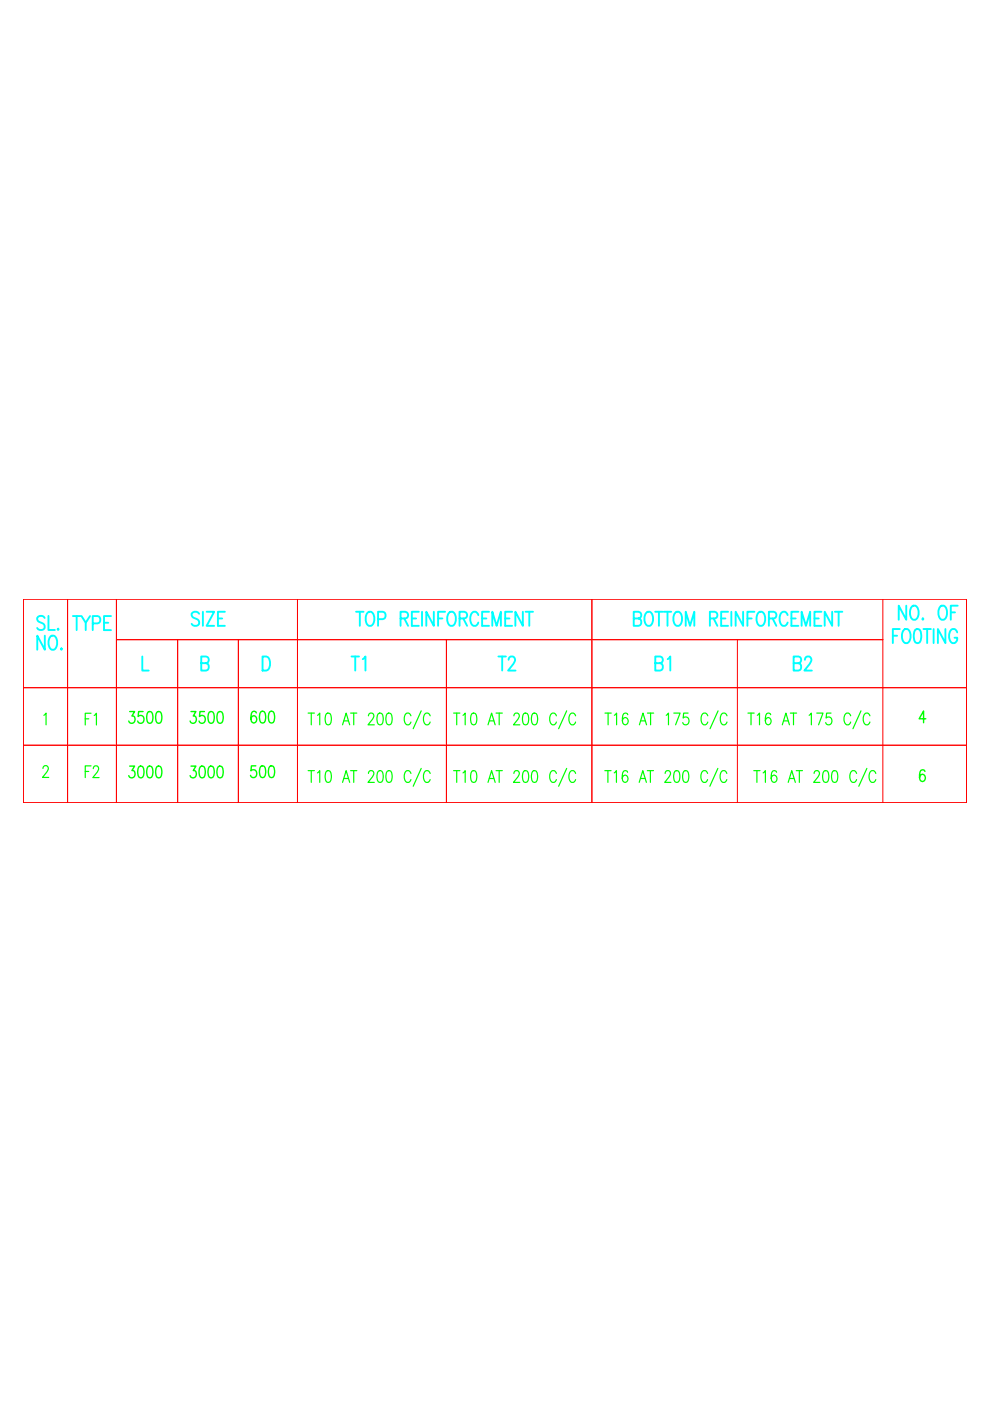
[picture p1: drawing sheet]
<svg xmlns="http://www.w3.org/2000/svg" width="210mm" height="297mm" viewBox="0 0 210 297" stroke-linecap="round" stroke-linejoin="round" font-family="sans-serif">
<defs><g id="words">
<g font-size="6.6" fill="#0ff">
<text x="104.4" y="143.6">T2</text>
<text x="137.6" y="143.6">B1</text>
<text x="166.9" y="143.6">B2</text>
</g>
<g font-size="6.2" fill="#0ff">
<text x="6.7" y="134.8">SL.</text>
<text x="14.1" y="134.8">TYPE</text>
<text x="188" y="137.6">FO0TING</text>
<text x="189.4" y="132.6">NO. OF</text>
<text x="6.7" y="139">NO.</text>
<text x="78.3" y="143.6" transform="rotate(-90 78.3 143.6)">T1</text>
</g>
<g font-size="5.7" fill="#0f0">
<text x="26.1" y="154.5">3500</text>
<text x="39.2" y="154.5">3500</text>
<text x="51.9" y="154.5">600</text>
<text x="16.9" y="166.2">F2</text>
<text x="26.1" y="166.2">3000</text>
<text x="39.2" y="166.2">3000</text>
<text x="51.9" y="166.2">500</text>
</g>
<text font-size="5.3" fill="#0f0" x="21.2" y="154.9" transform="rotate(-90 21.2 154.9)">F1</text>
</g></defs>
<!-- layer: S-ANNO-LEAD -->
<g fill="none" stroke="#f00" stroke-width=".21">
<path d="M4.9 127v43.2h200M4.9 127h200v43.2M14.3 127v43.2M24.7 135.6h162.5M24.7 127v43.2M37.7 135.6v34.6M50.5 135.6v34.6M63.1 127v43.2M94.7 135.6v34.6M125.5 127v43.2M156.3 135.6v34.6M187.2 127v43.2"/>
<path d="M4.9 145.8h200M4.9 158h200"/>
</g>
<!-- layer: S-ANNO-TEXT-T250 -->
<g fill="none" stroke="#0f0" stroke-width=".25">
<path d="M9.3 151.7l.5-.5v2.5M65.3 151.2h1.4M66 151.2v2.5M67.3 151.7l.5-.5v2.5M69.2 151.3l.5-.1a1.19 1.19 0 0 1 .6 1.4l-.3 1-.5 .1a1.23 1.23 0 0 1-.6-1.5zM72.6 153.7l.8-2.5 .7 2.5M72.9 152.8h1M74.3 151.2h1.4M75 151.2v2.5M78.1 151.8l.1-.4 .3-.2h.4l.3 .2a.9 .9 0 0 1-.2 1.1l-1 1.2h1.4M80.2 151.3l.5-.1a1.19 1.19 0 0 1 .6 1.4l-.3 1-.5 .1a1.22 1.22 0 0 1-.6-1.5zM82.1 151.3l.5-.1a1.19 1.19 0 0 1 .5 1.4l-.2 1-.5 .1a1.22 1.22 0 0 1-.6-1.5z"/>
<path d="M87.1 151.8a.66 .66 0 0 0-.6-.6 .66 .66 0 0 0-.7 .6 1.59 1.59 0 0 0 .5 1.9 .73 .73 0 0 0 .8-.6M89.3 150.7l-1.7 3.8M91.2 151.8a.66 .66 0 0 0-.7-.6 .66 .66 0 0 0-.6 .6 1.59 1.59 0 0 0 .4 1.9 .73 .73 0 0 0 .9-.6M96.2 151.2h1.3M96.8 151.2v2.5M98.2 151.7l.4-.5v2.5M100.1 151.3l.4-.1a1.19 1.19 0 0 1 .6 1.4l-.3 1-.5 .1a1.22 1.22 0 0 1-.5-1.5zM103.5 153.7l.7-2.5 .8 2.5M103.8 152.8h.9M105.2 151.2h1.3M105.8 151.2v2.5M109 151.8l.1-.4 .2-.2h.4l.3 .2a.9 .9 0 0 1-.2 1.1l-.9 1.2h1.3"/>
<path d="M111 151.3l.5-.1a1.19 1.19 0 0 1 .6 1.4l-.3 1-.5 .1a1.23 1.23 0 0 1-.5-1.5zM113 151.3l.4-.1a1.19 1.19 0 0 1 .6 1.4l-.3 1-.5 .1a1.23 1.23 0 0 1-.5-1.5zM118 151.8a.66 .66 0 0 0-.7-.6 .66 .66 0 0 0-.7 .6 1.57 1.57 0 0 0 .5 1.9 .72 .72 0 0 0 .9-.6M120.1 150.7l-1.7 3.8M122 151.8a.66 .66 0 0 0-.6-.6 .66 .66 0 0 0-.7 .6 1.57 1.57 0 0 0 .5 1.9 .72 .72 0 0 0 .8-.6M128.3 151.2h1.3M128.9 151.2v2.5M130.3 151.7l.4-.5v2.5M133.1 151.5a.53 .53 0 0 0-.9-.2 2.3 2.3 0 0 0 0 2.3 .54 .54 0 0 0 .9-.3 .71 .71 0 0 0 0-.8 .71 .71 0 0 0-.9-.3l-.2 .6M135.6 153.7l.7-2.5 .8 2.5M135.9 152.8h.9M137.3 151.2h1.3"/>
<path d="M137.9 151.2v2.5M141.3 151.7l.4-.5v2.5M142.9 151.2h1.3l-1 2.5M145.9 151.2h-1v1a.76 .76 0 0 1 1 .1 .76 .76 0 0 1 0 1.1 .76 .76 0 0 1-1 0l-.1-.2M150.1 151.8a.73 .73 0 0 0-.9-.6 .73 .73 0 0 0-.6 .9 1.09 1.09 0 0 0 1 1.6l.5-.6M152.2 150.7l-1.7 3.8M154.1 151.8a.66 .66 0 0 0-.6-.6 .66 .66 0 0 0-.7 .6l-.1 .3a1.09 1.09 0 0 0 1 1.6l.4-.6M158.6 151.2h1.3M159.2 151.2v2.5M160.6 151.7l.4-.5v2.5M163.4 151.5l-.1-.2-.5-.1a1.33 1.33 0 0 0-.5 1.6l.3 .8a.53 .53 0 0 0 .8-.3 .71 .71 0 0 0 0-.8 .71 .71 0 0 0-.8-.3l-.3 .6M165.9 153.7l.7-2.5 .8 2.5"/>
<path d="M166.2 152.8h.9M167.6 151.2h1.3M168.2 151.2v2.5M171.6 151.7l.4-.5v2.5M173.2 151.2h1.3l-.9 2.5M176.2 151.2h-.9l-.1 1a.76 .76 0 0 1 1 .1 .76 .76 0 0 1 0 1.1 .76 .76 0 0 1-1 0l-.1-.2M180.4 151.8a.66 .66 0 0 0-.7-.6 .66 .66 0 0 0-.7 .6 1.57 1.57 0 0 0 .5 1.9 .72 .72 0 0 0 .9-.6M182.5 150.7l-1.7 3.8M184.4 151.8a.66 .66 0 0 0-.6-.6 .66 .66 0 0 0-.7 .6 1.57 1.57 0 0 0 .5 1.9 .72 .72 0 0 0 .8-.6M9.1 162.9l.1-.3 .3-.3h.4l.2 .3a.9 .9 0 0 1-.1 1l-1 1.2h1.3M65.3 163.4h1.4M66 163.4v2.5"/>
<path d="M67.3 163.9l.5-.5v2.5M69.2 163.5l.5-.1a1.21 1.21 0 0 1 .6 1.4l-.3 1-.5 .1a1.22 1.22 0 0 1-.6-1.4zM72.6 165.9l.8-2.5 .7 2.5M72.9 165.1h1M74.3 163.4h1.4M75 163.4v2.5M78.1 164l.1-.4 .3-.2h.4l.3 .2a.9 .9 0 0 1-.2 1.1l-1 1.2h1.4M80.2 163.5l.5-.1a1.21 1.21 0 0 1 .6 1.4l-.3 1-.5 .1a1.21 1.21 0 0 1-.6-1.4zM82.1 163.5l.5-.1a1.21 1.21 0 0 1 .5 1.4l-.2 1-.5 .1a1.21 1.21 0 0 1-.6-1.4zM87.1 164a.66 .66 0 0 0-.6-.6 .66 .66 0 0 0-.7 .6 1.58 1.58 0 0 0 .5 1.9 .71 .71 0 0 0 .8-.6M89.3 162.9l-1.7 3.8M91.2 164a.66 .66 0 0 0-.7-.6 .66 .66 0 0 0-.6 .6 1.58 1.58 0 0 0 .4 1.9 .71 .71 0 0 0 .9-.6"/>
<path d="M96.2 163.4h1.3M96.8 163.4v2.5M98.2 163.9l.4-.5v2.5M100.1 163.5l.4-.1a1.21 1.21 0 0 1 .6 1.4l-.3 1-.5 .1a1.21 1.21 0 0 1-.5-1.4zM103.5 165.9l.7-2.5 .8 2.5M103.8 165.1h.9M105.2 163.4h1.3M105.8 163.4v2.5M109 164l.1-.4 .2-.2h.4l.3 .2a.9 .9 0 0 1-.2 1.1l-.9 1.2h1.3M111 163.5l.5-.1a1.21 1.21 0 0 1 .6 1.4l-.3 1-.5 .1a1.22 1.22 0 0 1-.5-1.4zM113 163.5l.4-.1a1.21 1.21 0 0 1 .6 1.4l-.3 1-.5 .1a1.22 1.22 0 0 1-.5-1.4zM118 164a.66 .66 0 0 0-.7-.6 .66 .66 0 0 0-.7 .6 1.56 1.56 0 0 0 .5 1.9 .7 .7 0 0 0 .9-.6"/>
<path d="M120.1 162.9l-1.7 3.8M122 164a.66 .66 0 0 0-.6-.6 .66 .66 0 0 0-.7 .6 1.56 1.56 0 0 0 .5 1.9 .7 .7 0 0 0 .8-.6M128.2 163.4h1.4M128.9 163.4v2.5M130.2 163.9l.5-.5v2.5M133.1 163.7l-.1-.2-.5-.1a1.36 1.36 0 0 0-.6 1.7l.1 .4a.55 .55 0 0 0 .5 .4 .55 .55 0 0 0 .6-.4 .7 .7 0 0 0-.1-.8 .7 .7 0 0 0-.8-.2l-.3 .6M135.5 165.9l.8-2.5 .8 2.5M135.8 165.1h1M137.2 163.4h1.4M137.9 163.4v2.5M141 164l.1-.4 .3-.2h.4l.3 .2a.9 .9 0 0 1-.2 1.1l-1 1.2h1.4M143.1 163.5l.5-.1a1.21 1.21 0 0 1 .6 1.4l-.3 1-.5 .1a1.21 1.21 0 0 1-.6-1.4z"/>
<path d="M145 163.5l.5-.1a1.22 1.22 0 0 1 .5 1.4l-.2 1-.5 .1a1.21 1.21 0 0 1-.6-1.4zM150 164a.66 .66 0 0 0-.6-.6 .66 .66 0 0 0-.7 .6 1.56 1.56 0 0 0 .5 1.9 .69 .69 0 0 0 .8-.6M152.2 162.9l-1.7 3.8M154.1 164a.66 .66 0 0 0-.7-.6 .66 .66 0 0 0-.6 .6 1.56 1.56 0 0 0 .5 1.9 .69 .69 0 0 0 .8-.6M159.8 163.4h1.3M160.5 163.4v2.5M161.8 163.9l.5-.5v2.5M164.7 163.7a.53 .53 0 0 0-.9-.2 2.32 2.32 0 0 0 0 2.3 .7 .7 0 0 0 .9-.7 .7 .7 0 0 0-.9-.6l-.3 .6M167.1 165.9l.8-2.5 .7 2.5M167.4 165.1h.9M168.8 163.4h1.3M169.5 163.4v2.5"/>
<path d="M172.6 164l.1-.4 .3-.2h.4l.2 .2a.9 .9 0 0 1-.1 1.1l-1 1.2h1.3M174.7 163.5l.5-.1a1.22 1.22 0 0 1 .5 1.4l-.2 1-.5 .1a1.21 1.21 0 0 1-.6-1.4zM176.6 163.5l.5-.1a1.19 1.19 0 0 1 .5 1.4l-.2 1-.5 .1a1.21 1.21 0 0 1-.6-1.4zM181.6 164a.67 .67 0 0 0-.6-.6 .67 .67 0 0 0-.7 .6 1.56 1.56 0 0 0 .5 1.9 .71 .71 0 0 0 .8-.6M183.8 162.9l-1.7 3.8M185.7 164a.67 .67 0 0 0-.7-.6 .67 .67 0 0 0-.6 .6 1.56 1.56 0 0 0 .4 1.9 .71 .71 0 0 0 .9-.6"/>
</g>
<!-- layer: S_TITLE TEXT -->
<g fill="none" stroke="#0ff" stroke-width=".4">
<path d="M30.2 139.2v3h1.3M42.2 130.1a.85 .85 0 0 0-.9-.4 .85 .85 0 0 0-.7 .7l.3 .4 .9 .5a.75 .75 0 0 1 .4 .7 .75 .75 0 0 1-.5 .7l-.8-.1-.3-.3M43 129.7v3M43.8 129.7h1.6l-1.6 3h1.6M46.2 131.1h.9M47.7 129.7h-1.5v3h1.5M55.7 139.2h.8a1.76 1.76 0 0 1 0 3h-.8zM75.5 129.7h1.6M76.3 129.7v3M78 129.9l.2-.2a1.32 1.32 0 0 1 1.2 1.9 .93 .93 0 0 1-.4 .9 .93 .93 0 0 1-1 .1 2.12 2.12 0 0 1 0-2.7zM80.2 131.3h1a.82 .82 0 0 0 .6-.8 .82 .82 0 0 0-.6-.8h-1v3M84.9 131.1h1.1a.72 .72 0 0 0 .5-.7 .72 .72 0 0 0-.5-.7h-1.1v3"/>
<path d="M85.7 131.1l.8 1.6M87.3 131.1h.9M88.8 129.7h-1.5v3h1.5M89.5 129.7v3M92 129.7v3l-1.6-3v3M92.9 131.1h.9M94.4 129.7h-1.5v3M95.3 129.9l.2-.2a1.01 1.01 0 0 1 1.1 1.1 1.3 1.3 0 0 1-1.1 1.9 1.97 1.97 0 0 1-.2-2.8zM97.4 131.1h1.1a.72 .72 0 0 0 .6-.7 .72 .72 0 0 0-.6-.7h-1.1v3M98.2 131.1l.8 1.6M101.4 130.4a.8 .8 0 0 0-.8-.7 .8 .8 0 0 0-.8 .7 1.87 1.87 0 0 0 .6 2.3 .84 .84 0 0 0 1-.7M102.2 131.1h.9"/>
<path d="M103.7 129.7h-1.5v3h1.5M104.4 132.7v-3l.9 3 .9-3v3M107.1 131.1h.9M108.6 129.7h-1.5v3h1.5M110.9 129.7v3l-1.6-3v3M111.4 129.7h1.6M112.2 129.7v3M134.4 131.1h1a.72 .72 0 0 0 .6-.7 .72 .72 0 0 0-.6-.7h-1v3h1a.81 .81 0 0 0 .6-.8 .81 .81 0 0 0-.6-.8M137.1 129.9l.2-.2a1.32 1.32 0 0 1 1.2 1.9 .93 .93 0 0 1-.4 .9 .93 .93 0 0 1-1 .1 2.12 2.12 0 0 1 0-2.7zM138.9 129.7h1.6M139.7 129.7v3M140.7 129.7h1.6"/>
<path d="M141.5 129.7v3M143.2 129.9l.3-.2a1.01 1.01 0 0 1 1.1 1.1 1.3 1.3 0 0 1-1.1 1.9 1.97 1.97 0 0 1-.3-2.8zM145.4 132.7v-3l.9 3 .9-3v3M150.5 131.1h1a.72 .72 0 0 0 .6-.7 .72 .72 0 0 0-.6-.7h-1v3M151.3 131.1l.8 1.6M152.9 131.1h.9M154.4 129.7h-1.5v3h1.5M155.1 129.7v3M157.6 129.7v3l-1.6-3v3M158.5 131.1h.9M160 129.7h-1.5v3M160.9 129.9l.2-.2a1.32 1.32 0 0 1 1.1 1.9 .93 .93 0 0 1-.3 .9 .93 .93 0 0 1-1 .1 2.12 2.12 0 0 1 0-2.7z"/>
<path d="M163 131.1h1a.72 .72 0 0 0 .6-.7 .72 .72 0 0 0-.6-.7h-1v3M163.8 131.1l.8 1.6M167 130.4a.8 .8 0 0 0-.8-.7 .8 .8 0 0 0-.8 .7 1.89 1.89 0 0 0 .6 2.3 .84 .84 0 0 0 1-.7M167.8 131.1h.9M169.3 129.7h-1.5v3h1.5M170 132.7v-3l.9 3 .9-3v3M172.7 131.1h.9M174.2 129.7h-1.5v3h1.5M176.4 129.7v3l-1.5-3v3M177 129.7h1.6M177.8 129.7v3M42.7 140.6h1a.72 .72 0 0 0 .6-.7 .72 .72 0 0 0-.6-.7h-1v3h1a.82 .82 0 0 0 .6-.8 .82 .82 0 0 0-.6-.8"/>
</g>
<!-- layer: S-ANNO-TEXT-T300 -->
<path d="M196.3 152.4h-1.4l.9-1.7v2.5M196.1 163.6a.53 .53 0 0 0-.9-.3 2.32 2.32 0 0 0 0 2.3 .7 .7 0 0 0 1-.7 .7 .7 0 0 0-1-.6l-.2 .6" fill="none" stroke="#0f0" stroke-width=".3"/>
<use href="#words"/>
</svg>
